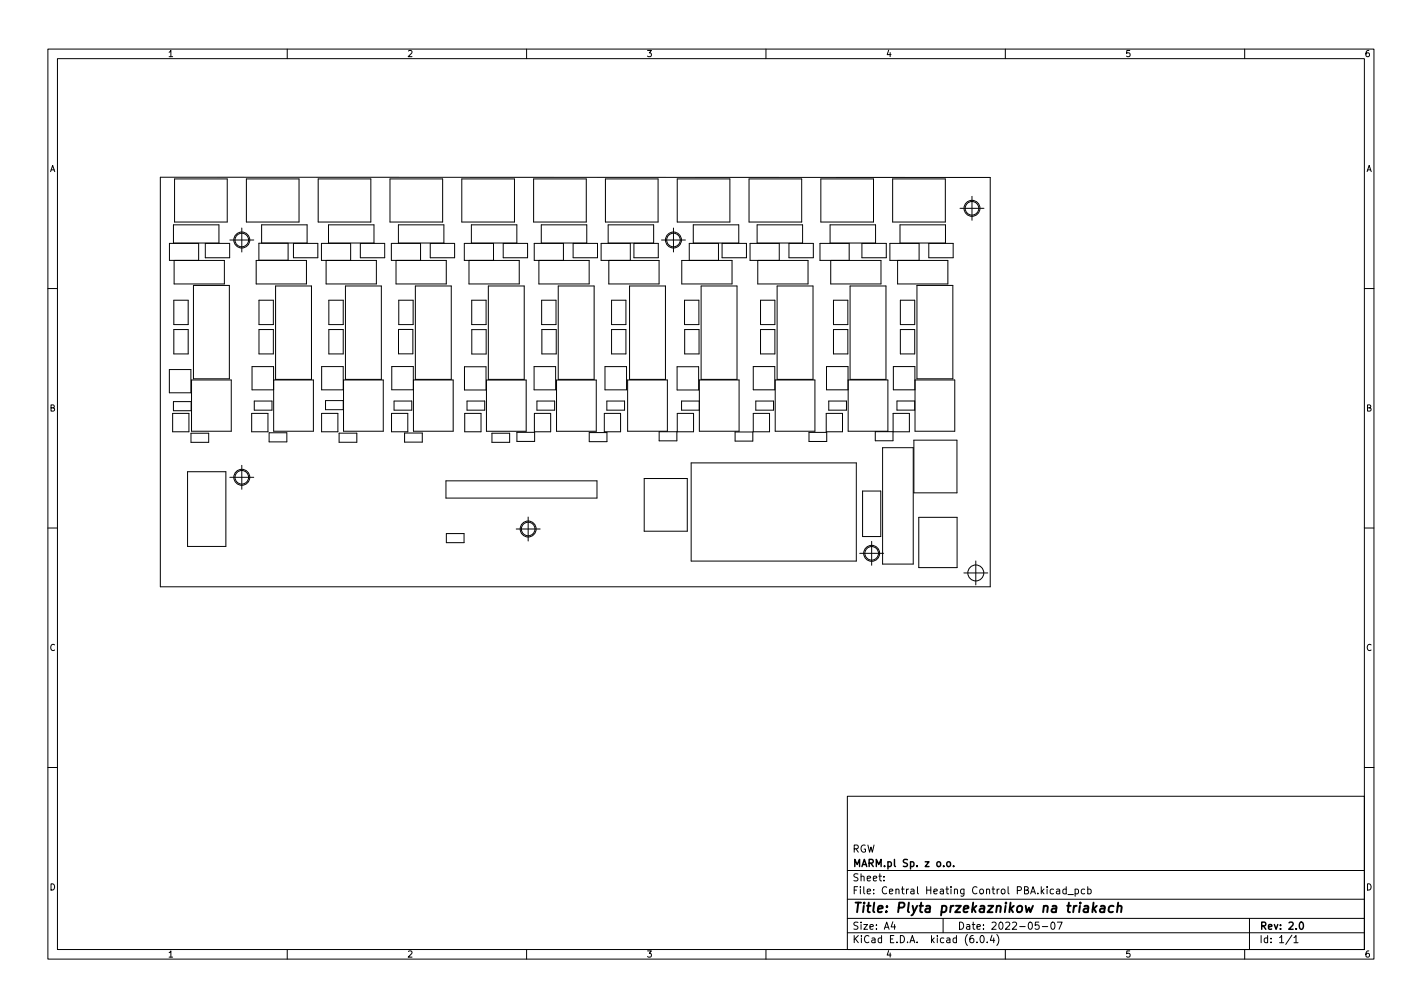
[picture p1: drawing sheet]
<svg xmlns="http://www.w3.org/2000/svg" width="297mm" height="210mm" viewBox="0 0 297 210" stroke-linecap="round" stroke-linejoin="round" font-family="sans-serif">
<defs><g id="words">
<text font-size="2.8" x="178" y="190.6">Title: Plyta przekaznikow na triakach</text>
<g font-size="2.1">
<text x="178" y="178">RGW</text>
<text x="178" y="184">Sheet:</text>
<text x="178" y="181">MARM.pl Sp. z o.o.</text>
<text x="178" y="186.7">File: Central Heating Control PBA.kicad_pcb</text>
<text x="178" y="196.9">KiCad E.D.A. kicad (6.0.4)</text>
<text x="178" y="194.1">Size: A4</text>
<text x="200" y="194.1">Date: 2022-05-07</text>
<text x="263" y="194.1">Rev: 2.0</text>
<text x="263" y="196.9">Id: 1/1</text>
</g>
<g font-size="1.8">
<text x="35" y="11.9">1</text>
<text x="85" y="11.9">2</text>
<text x="135" y="11.9">3</text>
<text x="185" y="11.9">4</text>
<text x="235" y="11.9">5</text>
<text x="285" y="11.9">6</text>
<text x="10.3" y="35.9">A</text>
<text x="285.3" y="35.9">A</text>
<text x="10.3" y="85.9">B</text>
<text x="285.3" y="85.9">B</text>
<text x="10.3" y="135.9">C</text>
<text x="285.3" y="135.9">C</text>
<text x="10.3" y="185.9">D</text>
<text x="285.3" y="185.9">D</text>
<text x="35" y="199.9">1</text>
<text x="85" y="199.9">2</text>
<text x="135" y="199.9">3</text>
<text x="185" y="199.9">4</text>
<text x="235" y="199.9">5</text>
<text x="285" y="199.9">6</text>
</g>
</g></defs>
<g fill="none" stroke="#000" stroke-width=".21">
<path d="M10 10.2h277v190.1h-277zM12 12.2h273v186.1h-273zM60 10.2v2M110 10.2v2M160 10.2v2M210 10.2v2M260 10.2v2M33.5 37l173.3 .1v85.4h-173.3zM36.5 37.4h11v9h-11zM51.5 37.4h11v9h-11zM66.5 37.4h11v9h-11zM81.5 37.4h11v9h-11z"/>
<path d="M96.5 37.4h11v9h-11zM111.5 37.4h11v9h-11zM126.5 37.4h11v9h-11zM141.5 37.4h11v9h-11zM156.5 37.4h11v9h-11zM171.5 37.4h11v9h-11zM186.5 37.4h11v9h-11zM36.2 46.9h9.5v3.8h-9.5zM40.4 59.6h7.5v19.5h-7.5zM41.5 54.4v-3.6h-6.1v3.6h11.5v4.9h-10.5v-4.9M42.9 50.8h5.1v3h-5.1zM48 50.1h5"/>
<path d="M50.5 47.6v5M53.5 54.4h10.5v4.9h-10.5zM54.6 50.7v-3.8h9.5v3.8l-10 .1v3.5h6.1v-3.5M57.6 59.7h7.5v19.5h-7.5zM61.3 50.8h5.1v3h-5.1zM68.6 46.9h9.5v3.8h-9.5zM72.2 59.7h7.5v19.5h-7.5zM73.2 54.4v-3.6h-6.1v3.6h11.5v4.9h-10.5v-4.9M75.3 50.8h5.1v3h-5.1zM83.2 46.9h9.5v3.8h-9.5zM86.8 59.7h7.5v19.5h-7.5zM87.8 54.4v-3.6h-6.1v3.6h11.5v4.9h-10.5v-4.9"/>
<path d="M89.9 50.8h5.1v3h-5.1zM98.5 46.9h9.5v3.8h-9.5zM102 59.7h7.5v19.5h-7.5zM103.1 54.4v-3.6h-6.1v3.6h11.5v4.9h-10.5v-4.9M105.1 50.8h5.1v3h-5.1zM113.1 46.9h9.5v3.8h-9.5zM116.6 59.7h7.5v19.5h-7.5zM117.7 54.4v-3.6h-6.1v3.6h11.5v4.9h-10.5v-4.9M119.7 50.8h5.1v3h-5.1zM127 46.9h9.5v3.8h-9.5zM131.5 59.7h7.5v19.5h-7.5zM131.7 54.4v-3.6h-6.1v3.6h12.1v4.9h-10.5v-4.9"/>
<path d="M132.4 50.8h5.1v3h-5.1zM138.2 50.1h5M140.7 47.6v5M142.4 54.4h10.5v4.9h-10.5zM144 54.4v-3.6h6.1v3.6M144.8 46.9h9.5v3.8h-9.5zM146.5 59.7h7.5v19.5h-7.5zM150.8 50.8h5.1v3h-5.1zM158.2 46.9h9.5v3.8h-9.5zM162.3 59.7h7.5v19.5h-7.5zM162.8 54.4v-3.6h-6.1v3.6h12.1v4.9h-10.5v-4.9M164.8 50.8h5.1v3h-5.1z"/>
<path d="M173.4 46.9h9.5v3.8h-9.5zM177.4 54.4v-3.6h-6.1v3.6h12.7v4.9h-10.5v-4.9M177.6 59.7h7.5v19.5h-7.5zM180 50.8h5.1v3h-5.1zM188 46.9h9.5v3.8h-9.5zM191.5 59.6h7.5v19.5h-7.5zM192 54.4v-3.6h-6.1v3.6h12.1v4.9h-10.5v-4.9M194 50.8h5.1v3h-5.1zM200.5 43.5h5M203 41v5M10 60.2h2M35.4 77.2h4.5v4.8h-4.5z"/>
<path d="M36.3 62.7h3v5.1h-3zM36.3 68.8h3v5.1h-3zM40 79.3h8.3v10.7h-8.3zM52.6 76.5h4.5v4.9h-4.5zM54.1 62.7h3v5.1h-3zM54.1 68.8h3v5.1h-3zM57.2 79.3h8.3v10.7h-8.3zM67.2 76.5h4.5v4.9h-4.5zM68.7 62.7h3v5.1h-3zM68.7 68.8h3v5.1h-3zM71.8 79.3h8.3v10.7h-8.3zM81.8 76.5h4.5v4.9h-4.5z"/>
<path d="M83.2 68.8h3v5.1h-3zM83.3 62.7h3v5.1h-3zM86.4 79.3h8.3v10.7h-8.3zM97 76.6h4.5v4.8h-4.5zM98.5 62.7h3v5.1h-3zM98.6 68.8h3v5.1h-3zM101.6 79.3h8.3v10.7h-8.3zM111.6 76.5h4.5v4.9h-4.5zM113.1 62.7h3v5.1h-3zM113.2 68.8h3v5.1h-3zM116.3 79.4h8.3v10.7h-8.3zM126.4 76.5h4.5v4.9h-4.5z"/>
<path d="M127.7 62.7h3v5.1h-3zM127.7 68.8h3v5.1h-3zM131.1 79.3h8.3v10.7h-8.3zM141.4 76.6h4.5v4.8h-4.5zM143 62.7h3v5.1h-3zM143 68.8h3v5.1h-3zM146.1 79.3h8.3v10.7h-8.3zM157.3 76.5h4.5v4.9h-4.5zM158.9 62.7h3v5.1h-3zM158.9 68.8h3v5.1h-3zM161.9 79.3h8.3v10.7h-8.3zM172.6 76.5h4.5v4.9h-4.5z"/>
<path d="M174.1 62.7h3v5.1h-3zM174.1 68.8h3v5.1h-3zM177.2 79.3h8.3v10.7h-8.3zM188.1 62.7h3v5.1h-3zM188.1 68.8h3v5.1h-3zM191.1 79.3h8.3v10.7h-8.3v-13.5h-4.5v4.9h4.5M285 60.2h2M36.1 86.3h3.4v3.9h-3.4zM36.2 83.9h3.7v1.9h-3.7zM39.2 98.5h8v15.6h-8zM39.9 90.5h3.7v1.9h-3.7zM48 99.7h5"/>
<path d="M50.5 97.2v5M52.6 86.3h3.4v3.9h-3.4zM53.1 83.7h3.7v1.9h-3.7zM56.2 90.4h3.7v1.9h-3.7zM67.2 86.3h3.4v3.9h-3.4zM68 83.6h3.7v1.9h-3.7zM70.8 90.4h3.7v1.9h-3.7zM81.8 86.3h3.4v3.9h-3.4zM82.3 83.7h3.7v1.9h-3.7zM84.5 90.4h3.7v1.9h-3.7zM97.1 86.3h3.4v3.9h-3.4zM97.6 83.7h3.7v1.9h-3.7z"/>
<path d="M102.8 90.5h3.7v1.9h-3.7zM108 90.3h3.7v1.9h-3.7zM111.6 86.3h3.4v3.9h-3.4zM112.2 83.7h3.7v1.9h-3.7zM123.1 90.3h3.7v1.9h-3.7zM126.2 86.3h3.4v3.9h-3.4zM126.8 83.7h3.7v1.9h-3.7zM134.6 99.9h9v11h-9zM137.7 90.1h3.7v1.9h-3.7zM141.5 86.3h3.4v3.9h-3.4zM144.4 96.7h34.5v20.5h-34.5zM146.1 83.7h-3.7v1.9h3.7"/>
<path d="M153.6 90.2h3.7v1.9h-3.7zM157.3 86.3h3.4v3.9h-3.4zM157.9 83.7h3.7v1.9h-3.7zM169 90.3h3.7v1.9h-3.7zM172.6 86.3h3.4v3.9h-3.4zM173.1 83.7h3.7v1.9h-3.7zM184.4 93.5h6.4v24.3h-6.4zM186.6 86.3h3.4v3.9l-7.2-.1v1.9h3.7zM187.4 83.7h3.7v1.9h-3.7zM190.9 91.9h9v11h-9zM10 110.2h2M93.2 100.4h31.5v3.6h-31.5z"/>
<path d="M93.2 111.4h3.7v1.9h-3.7zM107.8 110.5h5M110.3 108v5M179.6 115.5h5M180.2 102.5h3.8v9.5h-3.8zM182.1 113v5M191.9 108h8v10.5h-8zM201.3 119.6h5M203.8 117.1v5M285 110.2h2M10 160.2h2M177 166.3h108v32h-108z"/>
<path d="M285 160.2h2M60 198.3v2M110 198.3v2M160 198.3v2M177 194.8h108M177 191.8h108M177 187.8h108M177 181.8h108M184.6 183.8v.1M184.6 183v.1M186.5 192.5l-.4 1h1M186.9 193v1"/>
<path d="M197 191.8v3M204.1 196.7v.1M204.9 195.4l.2-.1a.8 .8 0 0 1 .5 .8 .8 .8 0 0 1-.5 .7 1 1 0 0 1-.2-1.4zM206.2 196.7v.1M207.2 195.3l-.3 1h.9M207.6 195.8v1M208.2 195.1a1.72 1.72 0 0 1 0 2.3M210 198.3v2M217 192.5h-.7l-.1 .7 .2-.1 .5 .1 .2 .2-.1 .5-.2 .1-.6-.1M217.7 193.5h1.2M219.6 192.7l.3-.2a.8 .8 0 0 1 .5 .8 .8 .8 0 0 1-.5 .7l-.3-.1-.1-.4zM220.1 185.7l-.5-.1-.2 .3 .1 .7h.6"/>
<path d="M220.7 185.7h.6l.1 .9M220.9 192.5h1l-.7 1.5M221.4 186l-.5 .1-.3 .2 .3 .3h.5M222.7 185.7l-.4-.1-.3 .3 .1 .7h.6M222.7 185.1v1.5M223.1 186.8h1.1M224.6 185.7l.4-.1 .3 .3-.2 .7h-.5M224.6 185.6v1.5M226.6 185.7l-.5-.1-.2 .3 .1 .7h.6M227.2 185.7l.4-.1 .3 .3-.1 .7h-.6M227.2 185.1v1.5M260 198.3v2"/>
<path d="M261 191.8v6.5M269.9 195.3l-1.3 1.9M270.3 195.8l.4-.5v1.5M270.3 196.8h.8"/>
<circle cx="50.5" cy="50.1" r="1.67"/>
<circle cx="50.5" cy="50.1" r="1.42"/>
<circle cx="140.7" cy="50.1" r="1.67"/>
<circle cx="140.7" cy="50.1" r="1.42"/>
<circle cx="203" cy="43.5" r="1.67"/>
<circle cx="203" cy="43.5" r="1.42"/>
<circle cx="50.5" cy="99.7" r="1.67"/>
<circle cx="50.5" cy="99.7" r="1.42"/>
<circle cx="110.3" cy="110.5" r="1.67"/>
<circle cx="110.3" cy="110.5" r="1.42"/>
<circle cx="182.1" cy="115.5" r="1.67"/>
<circle cx="182.1" cy="115.5" r="1.42"/>
<circle cx="203.8" cy="119.6" r="1.67"/>
</g>
<path d="M197.8 180.1l.3-.2 .4 .2 .1 .5-.2 .3h-.3l-.3-.1zM199.2 180.8v.1M271.6 192.6l.2-.1a.8 .8 0 0 1 .5 .8 .8 .8 0 0 1-.5 .7 1 1 0 0 1-.2-1.4z" fill="none" stroke="#000" stroke-width=".3"/>
<path d="M228.4 188.5l-.2 2M228.5 189.7l.4 .8M229.1 189.1l-.8 .8M230 189.2h.7v1.3M230.8 189.6l-.7 .1a.4 .4 0 0 0-.3 .3 .4 .4 0 0 0 .2 .5l.7-.1M232.6 189.2a.66 .66 0 0 0-1 .3v.6l.1 .3h.8M233.5 189.3l.3-.2 .4 .1v1.3M233.6 188.5l-.3 2" fill="none" stroke="#000" stroke-width=".4"/>
<use href="#words"/>
</svg>
